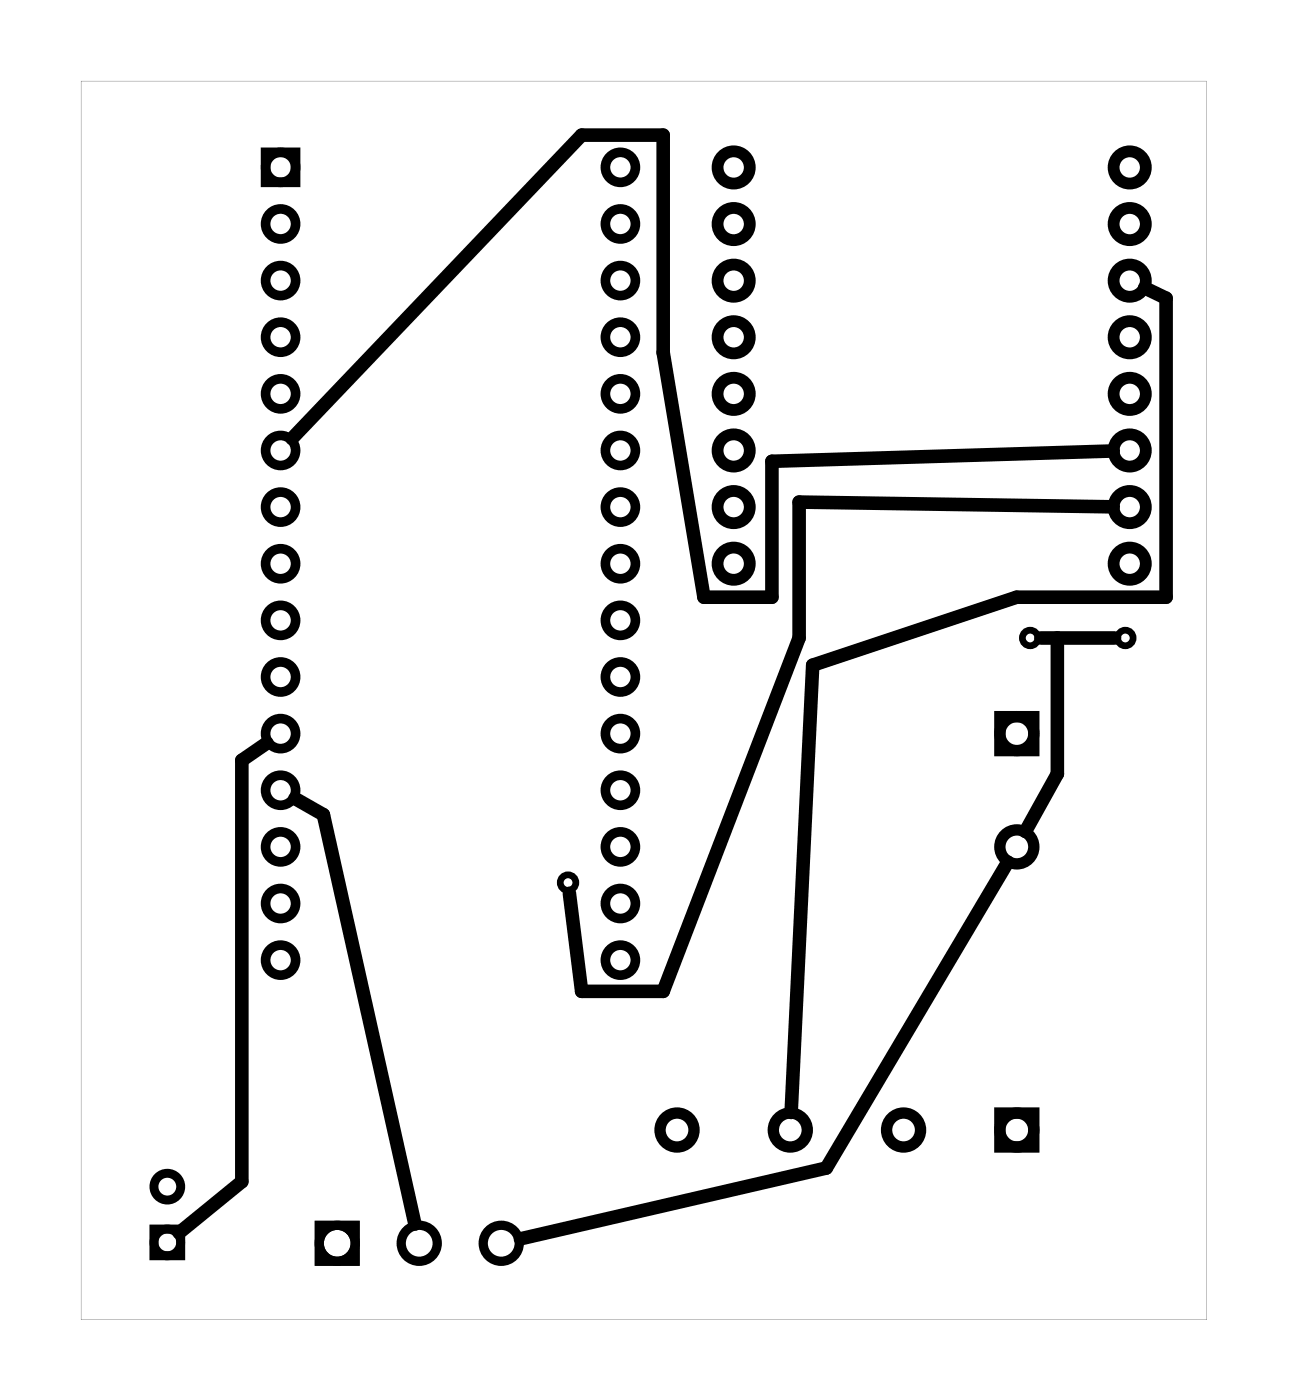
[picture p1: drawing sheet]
<svg xmlns="http://www.w3.org/2000/svg" width="58mm" height="63mm" viewBox="0 0 58 63" stroke-linecap="round" stroke-linejoin="round" font-family="sans-serif">
<g fill="#000">
<path d="M3.6 3.6h50.5v55.6h-50.5zM3.6 3.6v55.6h50.5v-55.6z"/>
<path d="M14.1 54.7h2v2.1h-2zM14.5 55.8a.6 .6 0 0 0 1.2 0 .6 .6 0 0 0-1.2 0z"/>
</g>
<g fill="none" stroke="#000" stroke-width=".43">
<path d="M11.9 6.8h1.4v1.4h-1.4z"/>
<circle cx="12.6" cy="7.5" r=".67"/>
<circle cx="12.6" cy="15.1" r=".67"/>
<circle cx="12.6" cy="17.7" r=".67"/>
<circle cx="12.6" cy="12.6" r=".67"/>
<circle cx="12.6" cy="10" r=".67"/>
<circle cx="27.8" cy="7.5" r=".67"/>
<circle cx="27.8" cy="17.7" r=".67"/>
<circle cx="27.8" cy="15.1" r=".67"/>
<circle cx="27.8" cy="12.6" r=".67"/>
<circle cx="27.8" cy="10" r=".67"/>
<circle cx="12.6" cy="32.9" r=".67"/>
<circle cx="12.6" cy="38" r=".67"/>
<circle cx="12.6" cy="27.8" r=".67"/>
<circle cx="12.6" cy="30.4" r=".67"/>
<circle cx="12.6" cy="35.4" r=".67"/>
<circle cx="12.6" cy="25.3" r=".67"/>
<circle cx="12.6" cy="20.2" r=".67"/>
<circle cx="12.6" cy="22.7" r=".67"/>
<circle cx="27.8" cy="38" r=".67"/>
<circle cx="27.8" cy="27.8" r=".67"/>
<circle cx="27.8" cy="30.4" r=".67"/>
<circle cx="27.8" cy="32.9" r=".67"/>
<circle cx="27.8" cy="35.4" r=".67"/>
<circle cx="27.8" cy="25.3" r=".67"/>
<circle cx="27.8" cy="20.2" r=".67"/>
<circle cx="27.8" cy="22.7" r=".67"/>
<circle cx="12.6" cy="43.1" r=".67"/>
<circle cx="12.6" cy="40.5" r=".67"/>
<circle cx="27.8" cy="40.5" r=".67"/>
<circle cx="27.8" cy="43.1" r=".67"/>
</g>
<g fill="none" stroke="#000" stroke-width=".53">
<circle cx="32.9" cy="17.7" r=".72"/>
<circle cx="32.9" cy="15.1" r=".72"/>
<circle cx="32.9" cy="7.5" r=".72"/>
<circle cx="32.9" cy="10" r=".72"/>
<circle cx="32.9" cy="12.6" r=".72"/>
<circle cx="50.7" cy="7.5" r=".72"/>
<circle cx="50.7" cy="10" r=".72"/>
<circle cx="50.7" cy="12.6" r=".72"/>
<circle cx="50.7" cy="17.7" r=".72"/>
<circle cx="50.7" cy="15.1" r=".72"/>
<circle cx="32.9" cy="25.3" r=".72"/>
<circle cx="32.9" cy="20.2" r=".72"/>
<circle cx="32.9" cy="22.7" r=".72"/>
<circle cx="50.7" cy="20.2" r=".72"/>
<circle cx="50.7" cy="25.3" r=".72"/>
<circle cx="50.7" cy="22.7" r=".72"/>
</g>
<g fill="none" stroke="#000" stroke-width=".51">
<path d="M44.8 32.1h1.6v1.6h-1.6zM44.8 49.9h1.6v1.5h-1.6z"/>
<circle cx="45.6" cy="38" r=".76"/>
<circle cx="45.6" cy="32.9" r=".76"/>
<circle cx="30.4" cy="50.7" r=".76"/>
<circle cx="35.4" cy="50.7" r=".76"/>
<circle cx="40.5" cy="50.7" r=".76"/>
<circle cx="45.6" cy="50.7" r=".76"/>
</g>
<g fill="none" stroke="#000" stroke-width=".42">
<circle cx="15.1" cy="55.8" r=".81"/>
<circle cx="18.8" cy="55.8" r=".81"/>
<circle cx="22.5" cy="55.8" r=".81"/>
</g>
<g fill="none" stroke="#000" stroke-width=".4">
<path d="M6.9 55.1h1.2v1.2h-1.2z"/>
<circle cx="7.5" cy="55.7" r=".6"/>
<circle cx="7.5" cy="53.2" r=".6"/>
</g>
<g fill="none" stroke="#000" stroke-width=".3">
<circle cx="25.5" cy="39.6" r=".35"/>
<circle cx="46.2" cy="28.6" r=".35"/>
<circle cx="50.5" cy="28.6" r=".35"/>
</g>
<path d="M13.1 19.7l13-13.6h3.6v9.7l1.9 11h3v-6.1l15.3-.5M51.3 12.9l1 .5v13.4h-6.7l-9.2 3-.9 20.1M12 33.3l-1.2 .8v18.9l-2.8 2.3M13.2 35.8l1.3 .7 4.1 18.4M45.2 38.7l-8.1 13.7-13.8 3.2M46.7 28.6h3.3M47.4 28.6v6.1l-1.4 2.6M49.9 22.7l-14.1-.2v6.1l-6.1 15.9h-3.6l-.6-4.4" fill="none" stroke="#000" stroke-width=".61"/>
</svg>
